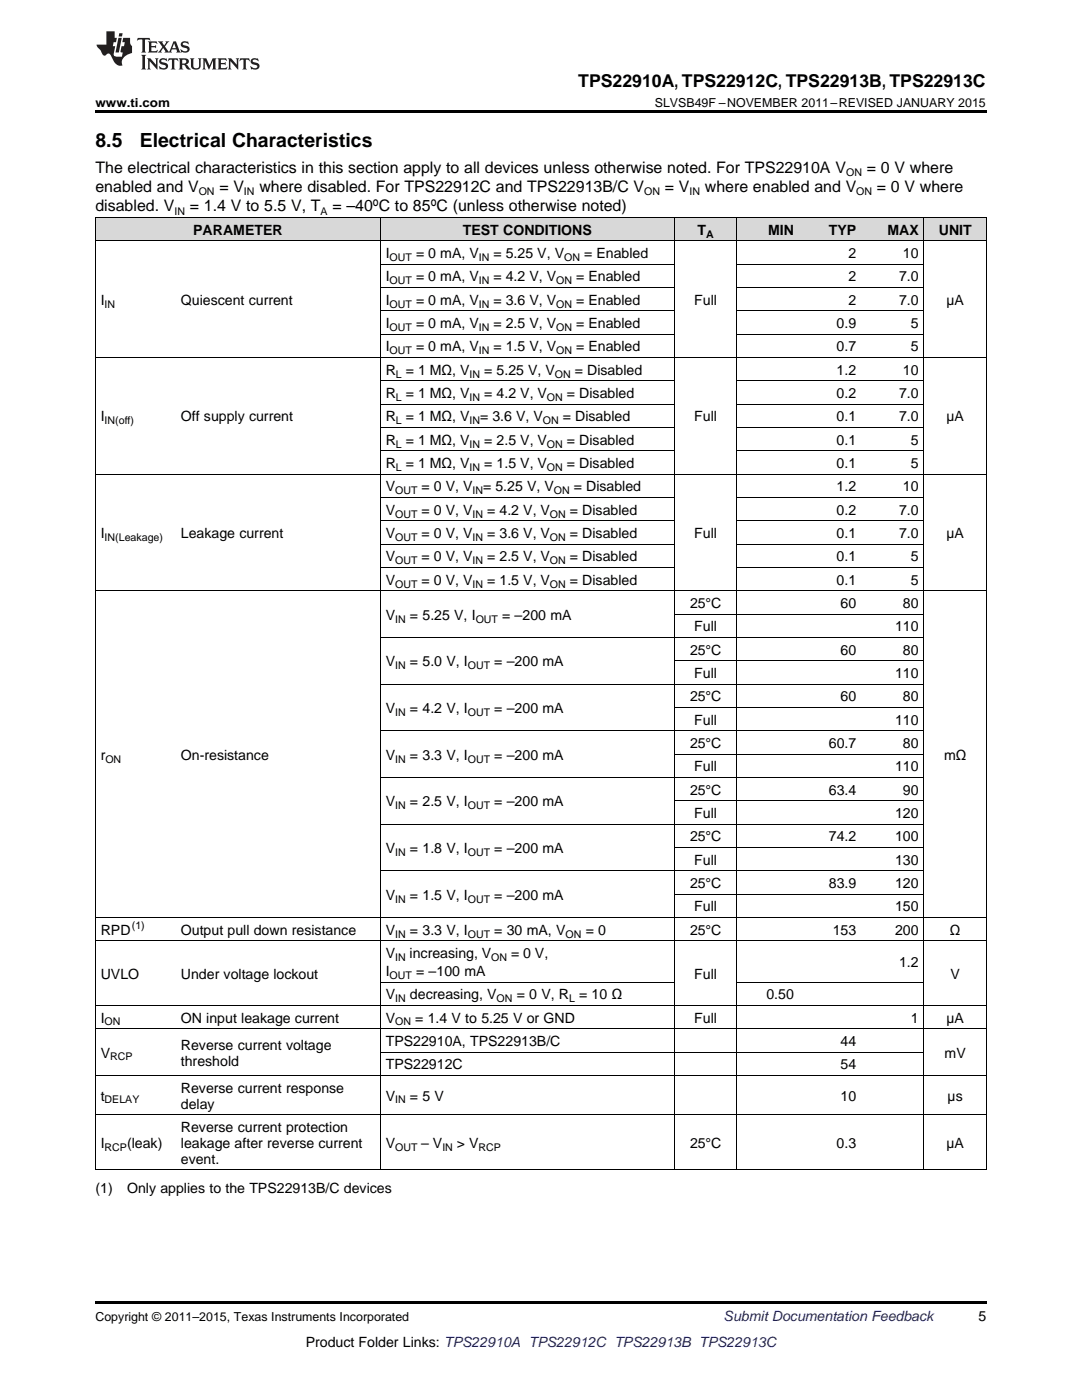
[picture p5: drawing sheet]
<svg xmlns="http://www.w3.org/2000/svg" width="216mm" height="279mm" viewBox="0 0 216 279" stroke-linecap="round" stroke-linejoin="round" font-family="sans-serif">
<defs><g id="words">
<g font-size="3.9">
<text x="19" y="29.3">8.5</text>
<text x="27.9" y="29.3">Electrical Characteristics</text>
</g>
<text font-size="3.5" x="115.4" y="17.3">TPS22910A, TPS22912C, TPS22913B, TPS22913C</text>
<g font-size="3.2">
<text x="19" y="34.4">The electrical characteristics in this section apply to all devices unless otherwise noted. For TPS22910A V</text>
<text x="173" y="34.4">= 0 V where</text>
<text x="19" y="38.3">enabled and V</text>
<text x="43.8" y="38.3">= V</text>
<text x="51.8" y="38.3">where disabled. For TPS22912C and TPS22913B/C V</text>
<text x="132.7" y="38.3">= V</text>
<text x="140.7" y="38.3">where enabled and V</text>
<text x="175" y="38.3">= 0 V where</text>
<text x="19" y="42.2">disabled. V</text>
<text x="37.9" y="42.2">= 1.4 V to 5.5 V, T</text>
<text x="66.3" y="42.2">= –40ºC to 85ºC (unless otherwise noted)</text>
</g>
<g font-size="2.8">
<text x="38.6" y="46.8">PARAMETER</text>
<text x="92.4" y="46.8">TEST CONDITIONS</text>
<text x="139.2" y="46.8">T</text>
<text x="153.2" y="46.8">MIN</text>
<text x="165.4" y="46.8">TYP</text>
<text x="177.1" y="46.8">MAX</text>
<text x="187.3" y="46.8">UNIT</text>
<text x="77" y="51.5">I</text>
<text x="83" y="51.5">= 0 mA, V</text>
<text x="98.5" y="51.5">= 5.25 V, V</text>
<text x="116.6" y="51.5">= Enabled</text>
<text x="169.3" y="51.5">2</text>
<text x="180.2" y="51.5">10</text>
<text x="77" y="56.2">I</text>
<text x="83" y="56.2">= 0 mA, V</text>
<text x="98.5" y="56.2">= 4.2 V, V</text>
<text x="115" y="56.2">= Enabled</text>
<text x="169.3" y="56.2">2</text>
<text x="179.4" y="56.2">7.0</text>
<text x="20.1" y="60.8">I</text>
<text x="36.1" y="60.8">Quiescent current</text>
<text x="77" y="60.8">I</text>
<text x="77" y="65.5">I</text>
<text x="83" y="60.8">= 0 mA, V</text>
<text x="83" y="65.5">= 0 mA, V</text>
<text x="98.5" y="60.8">= 3.6 V, V</text>
<text x="98.5" y="65.5">= 2.5 V, V</text>
<text x="115" y="60.8">= Enabled</text>
<text x="115" y="65.5">= Enabled</text>
<text x="138.5" y="60.8">Full</text>
<text x="166.9" y="65.5">0.9</text>
<text x="169.3" y="60.8">2</text>
<text x="179.4" y="60.8">7.0</text>
<text x="181.8" y="65.5">5</text>
<text x="188.8" y="60.8">µA</text>
<text x="77" y="70.1">I</text>
<text x="83" y="70.1">= 0 mA, V</text>
<text x="98.5" y="70.1">= 1.5 V, V</text>
<text x="115" y="70.1">= Enabled</text>
<text x="166.9" y="70.1">0.7</text>
<text x="181.8" y="70.1">5</text>
<text x="77" y="74.8">R = 1 MΩ, V</text>
<text x="96.6" y="74.8">= 5.25 V, V</text>
<text x="114.7" y="74.8">= Disabled</text>
<text x="166.9" y="74.8">1.2</text>
<text x="180.2" y="74.8">10</text>
<text x="77" y="79.4">R = 1 MΩ, V</text>
<text x="96.6" y="79.4">= 4.2 V, V</text>
<text x="113.1" y="79.4">= Disabled</text>
<text x="166.9" y="79.4">0.2</text>
<text x="179.4" y="79.4">7.0</text>
<text x="20.1" y="84.1">I</text>
<text x="36.1" y="84.1">Off supply current</text>
<text x="77" y="84.1">R = 1 MΩ, V</text>
<text x="77" y="88.8">R = 1 MΩ, V</text>
<text x="95.8" y="84.1">= 3.6 V, V</text>
<text x="96.6" y="88.8">= 2.5 V, V</text>
<text x="112.3" y="84.1">= Disabled</text>
<text x="113.1" y="88.8">= Disabled</text>
<text x="138.5" y="84.1">Full</text>
<text x="166.9" y="84.1">0.1</text>
<text x="166.9" y="88.8">0.1</text>
<text x="179.4" y="84.1">7.0</text>
<text x="181.8" y="88.8">5</text>
<text x="188.8" y="84.1">µA</text>
<text x="77" y="93.4">R = 1 MΩ, V</text>
<text x="96.6" y="93.4">= 1.5 V, V</text>
<text x="113.1" y="93.4">= Disabled</text>
<text x="166.9" y="93.4">0.1</text>
<text x="181.8" y="93.4">5</text>
<text x="77" y="98.1">V</text>
<text x="84.1" y="98.1">= 0 V, V</text>
<text x="96.4" y="98.1">= 5.25 V, V</text>
<text x="114.5" y="98.1">= Disabled</text>
<text x="166.9" y="98.1">1.2</text>
<text x="180.2" y="98.1">10</text>
<text x="20.1" y="107.4">I</text>
<text x="36.1" y="107.4">Leakage current</text>
<text x="77" y="102.7">V</text>
<text x="77" y="107.4">V</text>
<text x="84.1" y="102.7">= 0 V, V</text>
<text x="84.1" y="107.4">= 0 V, V</text>
<text x="97.2" y="102.7">= 4.2 V, V</text>
<text x="97.2" y="107.4">= 3.6 V, V</text>
<text x="113.7" y="102.7">= Disabled</text>
<text x="113.7" y="107.4">= Disabled</text>
<text x="138.5" y="107.4">Full</text>
<text x="166.9" y="102.7">0.2</text>
<text x="166.9" y="107.4">0.1</text>
<text x="179.4" y="102.7">7.0</text>
<text x="179.4" y="107.4">7.0</text>
<text x="188.8" y="107.4">µA</text>
<text x="77" y="112">V</text>
<text x="84.1" y="112">= 0 V, V</text>
<text x="97.2" y="112">= 2.5 V, V</text>
<text x="113.7" y="112">= Disabled</text>
<text x="166.9" y="112">0.1</text>
<text x="181.8" y="112">5</text>
<text x="77" y="116.7">V</text>
<text x="84.1" y="116.7">= 0 V, V</text>
<text x="97.2" y="116.7">= 1.5 V, V</text>
<text x="113.7" y="116.7">= Disabled</text>
<text x="166.9" y="116.7">0.1</text>
<text x="181.8" y="116.7">5</text>
<text x="77" y="123.7">V</text>
<text x="81.8" y="123.7">= 5.25 V, I</text>
<text x="100.2" y="123.7">= –200 mA</text>
<text x="137.7" y="121.4">25°C</text>
<text x="167.7" y="121.4">60</text>
<text x="180.2" y="121.4">80</text>
<text x="137.7" y="130.7">25°C</text>
<text x="138.5" y="126">Full</text>
<text x="167.7" y="130.7">60</text>
<text x="178.6" y="126">110</text>
<text x="180.2" y="130.7">80</text>
<text x="77" y="133">V</text>
<text x="81.8" y="133">= 5.0 V, I</text>
<text x="98.6" y="133">= –200 mA</text>
<text x="138.5" y="135.3">Full</text>
<text x="178.6" y="135.3">110</text>
<text x="77" y="142.3">V</text>
<text x="81.8" y="142.3">= 4.2 V, I</text>
<text x="98.6" y="142.3">= –200 mA</text>
<text x="137.7" y="140">25°C</text>
<text x="167.7" y="140">60</text>
<text x="180.2" y="140">80</text>
<text x="137.7" y="149.3">25°C</text>
<text x="138.5" y="144.6">Full</text>
<text x="165.4" y="149.3">60.7</text>
<text x="178.6" y="144.6">110</text>
<text x="180.2" y="149.3">80</text>
<text x="20.1" y="151.6">r</text>
<text x="36.1" y="151.6">On-resistance</text>
<text x="77" y="151.6">V</text>
<text x="81.8" y="151.6">= 3.3 V, I</text>
<text x="98.6" y="151.6">= –200 mA</text>
<text x="138.5" y="154">Full</text>
<text x="178.6" y="154">110</text>
<text x="188.4" y="151.6">mΩ</text>
<text x="77" y="160.9">V</text>
<text x="81.8" y="160.9">= 2.5 V, I</text>
<text x="98.6" y="160.9">= –200 mA</text>
<text x="137.7" y="158.6">25°C</text>
<text x="165.4" y="158.6">63.4</text>
<text x="180.2" y="158.6">90</text>
<text x="137.7" y="167.9">25°C</text>
<text x="138.5" y="163.3">Full</text>
<text x="165.4" y="167.9">74.2</text>
<text x="178.6" y="163.3">120</text>
<text x="178.6" y="167.9">100</text>
<text x="77" y="170.3">V</text>
<text x="81.8" y="170.3">= 1.8 V, I</text>
<text x="98.6" y="170.3">= –200 mA</text>
<text x="138.5" y="172.6">Full</text>
<text x="178.6" y="172.6">130</text>
<text x="77" y="179.6">V</text>
<text x="81.8" y="179.6">= 1.5 V, I</text>
<text x="98.6" y="179.6">= –200 mA</text>
<text x="137.7" y="177.2">25°C</text>
<text x="165.4" y="177.2">83.9</text>
<text x="178.6" y="177.2">120</text>
<text x="138.5" y="181.9">Full</text>
<text x="178.6" y="181.9">150</text>
<text x="20.1" y="186.5">RPD</text>
<text x="36.1" y="186.5">Output pull down resistance</text>
<text x="77" y="186.5">V</text>
<text x="77" y="191.2">V</text>
<text x="81.7" y="191.2">increasing, V</text>
<text x="81.8" y="186.5">= 3.3 V, I</text>
<text x="98.6" y="186.5">= 30 mA, V</text>
<text x="102" y="191.2">= 0 V,</text>
<text x="116.9" y="186.5">= 0</text>
<text x="137.7" y="186.5">25°C</text>
<text x="166.2" y="186.5">153</text>
<text x="178.6" y="186.5">200</text>
<text x="189.5" y="186.5">Ω</text>
<text x="20.1" y="195.3">UVLO</text>
<text x="36.1" y="195.3">Under voltage lockout</text>
<text x="77" y="194.8">I</text>
<text x="83" y="194.8">= –100 mA</text>
<text x="138.5" y="195.3">Full</text>
<text x="179.4" y="193">1.2</text>
<text x="189.7" y="195.3">V</text>
<text x="77" y="199.4">V</text>
<text x="81.8" y="199.4">decreasing, V</text>
<text x="103.1" y="199.4">= 0 V, R</text>
<text x="115.6" y="199.4">= 10 Ω</text>
<text x="152.9" y="199.4">0.50</text>
<text x="20.1" y="204.1">I</text>
<text x="36.1" y="204.1">ON input leakage current</text>
<text x="36.1" y="209.5">Reverse current voltage</text>
<text x="77" y="204.1">V</text>
<text x="77" y="208.7">TPS22910A, TPS22913B/C</text>
<text x="82.9" y="204.1">= 1.4 V to 5.25 V or GND</text>
<text x="138.5" y="204.1">Full</text>
<text x="167.7" y="208.7">44</text>
<text x="181.8" y="204.1">1</text>
<text x="188.8" y="204.1">µA</text>
<text x="20.1" y="211.1">V</text>
<text x="36.1" y="212.7">threshold</text>
<text x="77" y="213.4">TPS22912C</text>
<text x="167.7" y="213.4">54</text>
<text x="188.5" y="211.1">mV</text>
<text x="20.1" y="219.6">t</text>
<text x="36.1" y="218.1">Reverse current response</text>
<text x="36.1" y="221.2">delay</text>
<text x="77" y="219.6">V</text>
<text x="81.8" y="219.6">= 5 V</text>
<text x="167.7" y="219.6">10</text>
<text x="189.1" y="219.6">µs</text>
<text x="36.1" y="225.9">Reverse current protection</text>
<text x="20.1" y="229.1">I</text>
<text x="25.4" y="229.1">(leak)</text>
<text x="36.1" y="229.1">leakage after reverse current</text>
<text x="36.1" y="232.2">event.</text>
<text x="77" y="229.1">V</text>
<text x="84.1" y="229.1">– V</text>
<text x="91.2" y="229.1">&gt; V</text>
<text x="137.7" y="229.1">25°C</text>
<text x="166.9" y="229.1">0.3</text>
<text x="188.8" y="229.1">µA</text>
<text x="19" y="238.1">(1)</text>
<text x="25.4" y="238.1">Only applies to the TPS22913B/C devices</text>
<text x="195.3" y="263.6">5</text>
<text x="61" y="268.9">Product Folder Links: TPS22910A TPS22912C TPS22913B TPS22913C</text>
</g>
<text font-size="2.8" fill="#0000c8" x="144.4" y="263.6">Submit Documentation Feedback</text>
<g font-size="2.5">
<text x="19" y="21.4">www.ti.com</text>
<text x="130.7" y="21.4">SLVSB49F –NOVEMBER 2011–REVISED JANUARY 2015</text>
<text x="19" y="263.6">Copyright © 2011–2015, Texas Instruments Incorporated</text>
</g>
<g font-size="2.1">
<text x="168.8" y="35.1">ON</text>
<text x="39.7" y="38.9">ON</text>
<text x="48.7" y="38.9">IN</text>
<text x="128.6" y="38.9">ON</text>
<text x="137.6" y="38.9">IN</text>
<text x="170.9" y="38.9">ON</text>
<text x="34.8" y="42.8">IN</text>
<text x="64" y="42.8">A</text>
<text x="140.9" y="47.4">A</text>
<text x="77.8" y="52.1">OUT</text>
<text x="95.5" y="52.1">IN</text>
<text x="112.6" y="52.1">ON</text>
<text x="77.8" y="56.7">OUT</text>
<text x="95.5" y="56.7">IN</text>
<text x="111" y="56.7">ON</text>
<text x="20.9" y="61.4">IN</text>
<text x="77.8" y="61.4">OUT</text>
<text x="95.5" y="61.4">IN</text>
<text x="111" y="61.4">ON</text>
<text x="77.8" y="66">OUT</text>
<text x="77.8" y="70.7">OUT</text>
<text x="95.5" y="66">IN</text>
<text x="95.5" y="70.7">IN</text>
<text x="111" y="66">ON</text>
<text x="111" y="70.7">ON</text>
<text x="79" y="75.4">L</text>
<text x="93.7" y="75.4">IN</text>
<text x="110.7" y="75.4">ON</text>
<text x="79" y="80">L</text>
<text x="93.7" y="80">IN</text>
<text x="109.1" y="80">ON</text>
<text x="20.9" y="84.7">IN(off)</text>
<text x="79" y="84.7">L</text>
<text x="79" y="89.3">L</text>
<text x="93.7" y="84.7">IN</text>
<text x="93.7" y="89.3">IN</text>
<text x="108.3" y="84.7">ON</text>
<text x="109.1" y="89.3">ON</text>
<text x="79" y="94">L</text>
<text x="93.7" y="94">IN</text>
<text x="109.1" y="94">ON</text>
<text x="78.8" y="98.6">OUT</text>
<text x="94.3" y="98.6">IN</text>
<text x="110.5" y="98.6">ON</text>
<text x="20.9" y="107.9">IN(Leakage)</text>
<text x="78.8" y="103.3">OUT</text>
<text x="78.8" y="107.9">OUT</text>
<text x="94.3" y="103.3">IN</text>
<text x="94.3" y="107.9">IN</text>
<text x="109.7" y="103.3">ON</text>
<text x="109.7" y="107.9">ON</text>
<text x="78.8" y="112.6">OUT</text>
<text x="94.3" y="112.6">IN</text>
<text x="109.7" y="112.6">ON</text>
<text x="78.8" y="117.3">OUT</text>
<text x="94.3" y="117.3">IN</text>
<text x="109.7" y="117.3">ON</text>
<text x="78.8" y="124.2">IN</text>
<text x="94.9" y="124.2">OUT</text>
<text x="78.8" y="133.6">IN</text>
<text x="93.3" y="133.6">OUT</text>
<text x="78.8" y="142.9">IN</text>
<text x="93.3" y="142.9">OUT</text>
<text x="21" y="152.2">ON</text>
<text x="78.8" y="152.2">IN</text>
<text x="93.3" y="152.2">OUT</text>
<text x="78.8" y="161.5">IN</text>
<text x="93.3" y="161.5">OUT</text>
<text x="78.8" y="170.8">IN</text>
<text x="93.3" y="170.8">OUT</text>
<text x="26.3" y="185.4">(1)</text>
<text x="78.8" y="180.1">IN</text>
<text x="93.3" y="180.1">OUT</text>
<text x="78.8" y="187.1">IN</text>
<text x="78.8" y="191.8">IN</text>
<text x="93.3" y="187.1">OUT</text>
<text x="98" y="191.8">ON</text>
<text x="112.9" y="187.1">ON</text>
<text x="77.8" y="195.3">OUT</text>
<text x="78.8" y="200">IN</text>
<text x="99.1" y="200">ON</text>
<text x="113.6" y="200">L</text>
<text x="20.9" y="204.6">ON</text>
<text x="78.8" y="204.6">ON</text>
<text x="22" y="211.6">RCP</text>
<text x="20.9" y="220.2">DELAY</text>
<text x="78.8" y="220.2">IN</text>
<text x="20.9" y="229.6">RCP</text>
<text x="78.8" y="229.6">OUT</text>
<text x="88.3" y="229.6">IN</text>
<text x="95.5" y="229.6">RCP</text>
</g>
</g></defs>
<g fill="#d8d8d8">
<path d="M19 43.5h16v4.6h-16z"/>
<path d="M35 43.5h40.9v4.6h-40.9z"/>
<path d="M75.9 43.5h58.7v4.6h-58.7z"/>
<path d="M134.6 43.5h12.4v4.6h-12.4z"/>
<path d="M147 43.5h12.5v4.6h-12.5z"/>
<path d="M159.5 43.5h12.4v4.6h-12.4z"/>
<path d="M171.9 43.5h12.5v4.6h-12.5z"/>
<path d="M184.4 43.5h12.4v4.6h-12.4z"/>
</g>
<path d="M19 22h177.8v.5h-177.8zM19 259.7h177.8v.5h-177.8z" fill="#000"/>
<g fill="none" stroke="#000" stroke-width=".2">
<path d="M19 48.1h177.8M19 43.4h177.8M19.1 43.4v190.1M75.9 43.4v190.1M75.9 57.4h58.7M75.9 52.7h58.7M134.6 43.4v190.1M147 43.4v190.1M147 57.4h37.4M147 52.7h37.4M184.3 43.4v190.1M196.8 43.4v190.1"/>
<path d="M19 71.3h177.8M75.9 76h58.7M75.9 66.7h58.7M75.9 62h58.7M147 76h37.4M147 66.7h37.4M147 62h37.4M19 94.6h177.8M75.9 99.3h58.7M75.9 90h58.7M75.9 85.3h58.7M75.9 80.7h58.7"/>
<path d="M147 99.3h37.4M147 90h37.4M147 85.3h37.4M147 80.7h37.4M19 117.9h177.8M75.9 113.3h58.7M75.9 108.6h58.7M75.9 103.9h58.7M147 113.3h37.4M147 108.6h37.4M147 103.9h37.4M75.9 136.5h108.5"/>
<path d="M75.9 127.2h108.5M134.6 131.9h49.8M134.6 122.6h49.8M75.9 155.2h108.5M75.9 145.9h108.5M134.6 159.8h49.8M134.6 150.5h49.8M134.6 141.2h49.8M75.9 173.8h108.5M75.9 164.5h108.5M134.6 178.5h49.8M134.6 169.1h49.8"/>
<path d="M19 187.8h177.8M19 183.1h177.8M75.9 196h58.7M147 196h37.4M19 214.6h177.8M19 205.3h177.8M19 200.6h177.8M75.9 210h108.5M19 233.5h177.8M19 222.4h177.8"/>
</g>
<g fill="#231f20">
<path d="M27.5 7.6l-.1 .5 .4-.2h.6v.1v2.1l-.2 .4h1l-.3-.4v-2.1l.1-.1h.5l.5 .2-.2-.5zM29.5 8.3l.2 .3v1.5l-.2 .4h1.8l.2-.6a1.04 1.04 0 0 1-1.3 .2v-.7h.6l.3 .2v-.6l-.3 .2h-.6v-.6l.8-.1 .4 .3-.2-.5zM31.5 8.3l.9 1.1-.9 1.1h.8l-.2-.2 .5-.7 .4 .7-.2 .2h1.5l-.1-.2 .1-.4h.9l.1 .4-.2 .2h1l-.3-.3-.7-1.9h-.5l-.9 2-.8-1 .9-1h-.8l.1 .3-.3 .5-.4-.6 .2-.2zM34.7 8.6l.4 1h-.7zM36.3 8.4a.63 .63 0 0 0-.2 .7 .63 .63 0 0 0 .6 .4l.6 .2 .1 .2a.75 .75 0 0 1-.7 .4 .75 .75 0 0 1-.6-.5l.1 .7 .1-.1a1.11 1.11 0 0 0 1.5-.6 1.13 1.13 0 0 0-1.2-.8l-.1-.4a1.04 1.04 0 0 1 1.2 .2l-.2-.5-.1 .1-.5-.2zM28.2 10.9l.2 .4v2.2l-.2 .4h1l-.3-.4v-2.2l.3-.4zM29.3 11.6l.3 .4v1.5l-.3 .4h.8l-.2-.4v-1.3l1.5 1.7v-1.9l.2-.4h-.7l.2 .4v.9l-1.1-1.3zM32 11.8a.62 .62 0 0 0-.2 .7 .62 .62 0 0 0 .6 .4l.6 .1 .1 .3a.76 .76 0 0 1-.7 .3 .76 .76 0 0 1-.6-.4l.1 .7 .1-.1a1.11 1.11 0 0 0 1.5-.6 1.13 1.13 0 0 0-1.2-.8l-.1-.4a1.04 1.04 0 0 1 1.2 .2l-.2-.6-.1 .1-.5-.1zM33.7 11.6l-.2 .6a.61 .61 0 0 1 .8-.3v1.6l-.2 .4h.9l-.2-.4v-1.6a.63 .63 0 0 1 .8 .3l-.2-.6zM35.6 11.6l.3 .4v1.5l-.3 .4h1l-.2-.2v-.8l.5 .2a.76 .76 0 0 0 1.2 .7l-1-1a.58 .58 0 0 0 .6-.5 .58 .58 0 0 0-.5-.6zM36.4 11.9h.1a.45 .45 0 0 1 .5 .1 .45 .45 0 0 1 .1 .5l-.7 .2zM37.9 11.6l.2 .2a2.17 2.17 0 0 0 .3 1.9 .99 .99 0 0 0 1.6-.6v-1.1l.2-.4h-.7l.2 .2a1.92 1.92 0 0 1-.2 1.8 .6 .6 0 0 1-.9-.5v-1.1l.2-.4zM40.4 11.6l.2 .4v1.5l-.2 .4h.7l-.2-.4v-1.4l.8 1.8 .8-1.8v1.4l-.2 .4h.9l-.2-.4v-1.5l.2-.4h-.8l-.6 1.5-.6-1.5zM43.4 11.6l.2 .4v1.5l-.2 .4h1.8l.2-.6a1.04 1.04 0 0 1-1.3 .1v-.6h.5l.4 .2v-.6l-.4 .2h-.5v-.7h.8l.3 .3-.1-.6zM45.5 11.6l.2 .4v1.5l-.2 .4h.7l-.2-.4v-1.3l1.5 1.7v-1.9l.2-.4h-.7l.2 .4v.9l-1.1-1.3zM47.9 11.6l-.1 .6a.61 .61 0 0 1 .8-.3v1.6l-.3 .4h1l-.3-.4 .1-1.6a.63 .63 0 0 1 .7 .3l-.1-.6zM50.2 11.8a.62 .62 0 0 0-.2 .7 .62 .62 0 0 0 .6 .4l.6 .1 .2 .3a.76 .76 0 0 1-.8 .3 .76 .76 0 0 1-.6-.4l.1 .7 .2-.1a1.11 1.11 0 0 0 1.5-.6 1.13 1.13 0 0 0-1.3-.8l-.1-.4a1.04 1.04 0 0 1 1.2 .2l-.1-.6-.2 .1-.5-.1z"/>
<path d="M21.2 6.3v2.6h-1.9l.1 .4 .7 .9a.91 .91 0 0 0 1 .8 .56 .56 0 0 1 .5-.3 .56 .56 0 0 1 .5 .3l.4 .8a1.53 1.53 0 0 0 1.9 1.2 1.54 1.54 0 0 1 1-2.1l.9-.3v-1.4a1.52 1.52 0 0 1-.3-1.6h-1.4l-.2 .8h.5l-.2 .8h-.4l-.2 1v.2l.4 .1-.2 .8a1.93 1.93 0 0 1-1.6-.3l.3-1.8h-.5l.2-.8h.4l.2-.8h-.4v-1.3zM23.6 7.6l-.6 2.9h.7l.6-2.9zM23.8 6.6l-.1 .7h.6l.2-.7z"/>
</g>
<use href="#words"/>
</svg>
